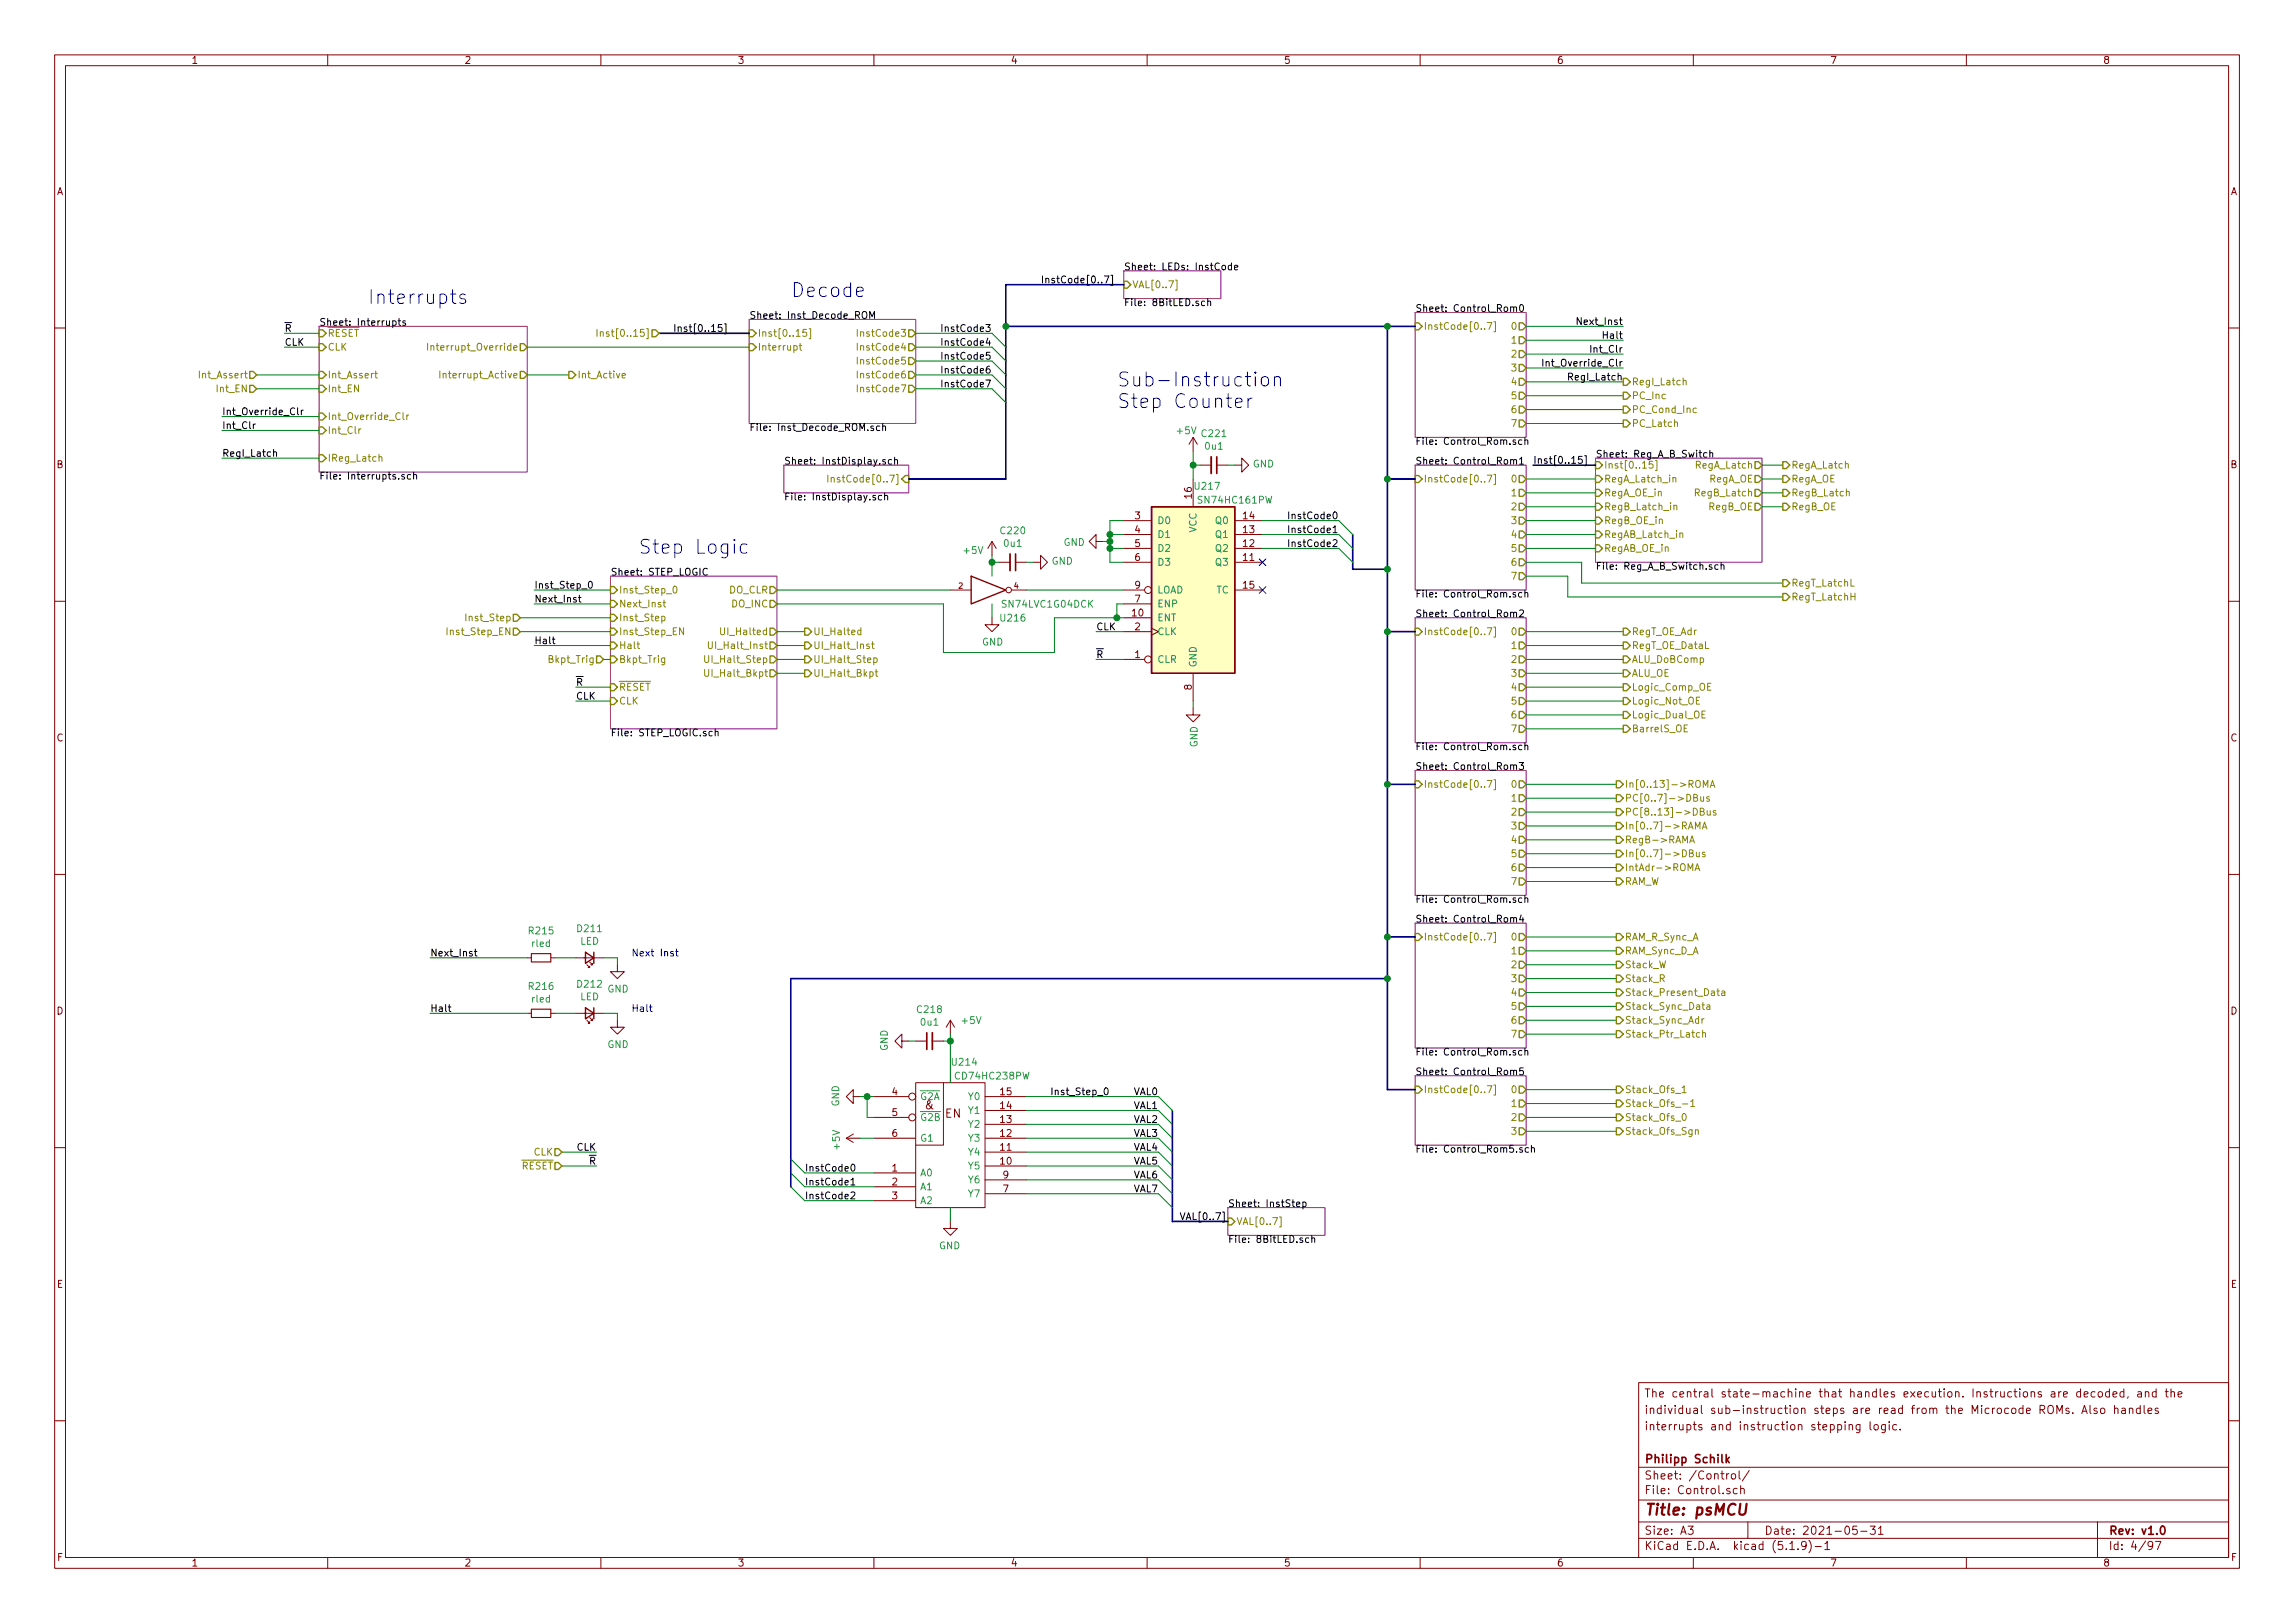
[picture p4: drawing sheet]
<svg xmlns="http://www.w3.org/2000/svg" width="420mm" height="297mm" viewBox="0 0 420 297" stroke-linecap="round" stroke-linejoin="round" font-family="sans-serif">
<defs><g id="words">
<g font-size="3.5" fill="#0000c2">
<text x="67.3" y="55.7">Interrupts</text>
<text x="144.8" y="54.4">Decode</text>
<text x="204.5" y="70.8">Sub-Instruction</text>
<text x="204.5" y="74.7">Step Counter</text>
<text x="116.8" y="101.4">Step Logic</text>
</g>
<text font-size="2.8" fill="#840000" x="301" y="277.3">Title: psMCU</text>
<text font-size="2.1" fill="#008484" x="169.4" y="203">&amp;</text>
<g font-size="2.1" fill="#840000">
<text x="173" y="204.6">EN</text>
<text x="301" y="255.8">The central state-machine that handles execution. Instructions are decoded, and the</text>
<text x="301" y="261.8">interrupts and instruction stepping logic.</text>
<text x="301" y="258.8">individual sub-instruction steps are read from the Microcode ROMs. Also handles</text>
<text x="301" y="267.8">Philipp Schilk</text>
<text x="301" y="273.5">File: Control.sch</text>
<text x="301" y="270.8">Sheet: /Control/</text>
<text x="301" y="280.9">Size: A3</text>
<text x="323" y="280.9">Date: 2021-05-31</text>
<text x="386" y="280.9">Rev: v1.0</text>
<text x="301" y="283.7">KiCad E.D.A. kicad (5.1.9)-1</text>
<text x="386" y="283.7">Id: 4/97</text>
</g>
<g font-size="1.8" fill="#840000">
<text x="35" y="11.7">1</text>
<text x="85" y="11.7">2</text>
<text x="135" y="11.7">3</text>
<text x="185" y="11.7">4</text>
<text x="235" y="11.7">5</text>
<text x="285" y="11.7">6</text>
<text x="335" y="11.7">7</text>
<text x="385" y="11.7">8</text>
<text x="10.4" y="35.7">A</text>
<text x="408.4" y="35.7">A</text>
<text x="10.4" y="85.7">B</text>
<text x="408.4" y="85.7">B</text>
<text x="207.8" y="95">3</text>
<text x="218.2" y="91.2" transform="rotate(-90 218.2 91.2)">16</text>
<text x="227.6" y="95">14</text>
<text x="207.8" y="97.6">4</text>
<text x="207.8" y="100.1">5</text>
<text x="227.6" y="100.1">12</text>
<text x="227.6" y="97.6">13</text>
<text x="207.8" y="102.7">6</text>
<text x="207.8" y="107.7">9</text>
<text x="227.6" y="102.7">11</text>
<text x="227.6" y="107.7">15</text>
<text x="207.3" y="112.8">10</text>
<text x="207.8" y="110.3">7</text>
<text x="207.8" y="115.4">2</text>
<text x="207.8" y="120.4">1</text>
<text x="218.2" y="126.2" transform="rotate(-90 218.2 126.2)">8</text>
<text x="10.4" y="135.7">C</text>
<text x="408.4" y="135.7">C</text>
<text x="10.4" y="185.7">D</text>
<text x="408.4" y="185.7">D</text>
<text x="163.3" y="200.4">4</text>
<text x="183.2" y="203">14</text>
<text x="183.2" y="200.4">15</text>
<text x="163.3" y="204.3">5</text>
<text x="163.3" y="208.1">6</text>
<text x="183.2" y="208.1">12</text>
<text x="183.2" y="205.5">13</text>
<text x="163.3" y="214.4">1</text>
<text x="183.2" y="213.1">10</text>
<text x="183.2" y="210.6">11</text>
<text x="183.7" y="215.7">9</text>
<text x="163.3" y="217">2</text>
<text x="163.3" y="219.5">3</text>
<text x="183.7" y="218.2">7</text>
<text x="10.4" y="235.7">E</text>
<text x="408.4" y="235.7">E</text>
<text x="10.5" y="285.7">F</text>
<text x="35" y="286.7">1</text>
<text x="85" y="286.7">2</text>
<text x="135" y="286.7">3</text>
<text x="185" y="286.7">4</text>
<text x="235" y="286.7">5</text>
<text x="285" y="286.7">6</text>
<text x="335" y="286.7">7</text>
<text x="385" y="286.7">8</text>
<text x="408.5" y="285.7">F</text>
</g>
<g font-size="1.8">
<text x="190.5" y="51.9">InstCode[0..7]</text>
<text x="205.7" y="49.5">Sheet: LEDs: InstCode</text>
<text x="58.4" y="59.6">Sheet: Interrupts</text>
<text x="137.2" y="58.4">Sheet: Inst_Decode_ROM</text>
<text x="205.7" y="56">File: 8BitLED.sch</text>
<text x="259.1" y="57.1">Sheet: Control_Rom0</text>
<text x="289.2" y="59.5">Next_Inst</text>
<text x="52.1" y="60.7">R</text>
<text x="52.1" y="63.3">CLK</text>
<text x="123.2" y="60.7">Inst[0..15]</text>
<text x="173.1" y="60.7">InstCode3</text>
<text x="173.1" y="65.8">InstCode5</text>
<text x="173.1" y="63.3">InstCode4</text>
<text x="291.6" y="64.6">Int_Clr</text>
<text x="293.8" y="62">Halt</text>
<text x="173.1" y="70.9">InstCode7</text>
<text x="173.1" y="68.4">InstCode6</text>
<text x="283.3" y="67.1">Int_Override_Clr</text>
<text x="287.7" y="69.6">RegI_Latch</text>
<text x="40.6" y="76">Int_Override_Clr</text>
<text x="40.6" y="78.5">Int_Clr</text>
<text x="40.6" y="83.6">RegI_Latch</text>
<text x="137.2" y="78.9">File: Inst_Decode_ROM.sch</text>
<text x="259.1" y="81.4">File: Control_Rom.sch</text>
<text x="292.1" y="83.8">Sheet: Reg_A_B_Switch</text>
<text x="58.4" y="87.8">File: Interrupts.sch</text>
<text x="143.5" y="85">Sheet: InstDisplay.sch</text>
<text x="259.1" y="85">Sheet: Control_Rom1</text>
<text x="280.7" y="84.9">Inst[0..15]</text>
<text x="143.5" y="91.6">File: InstDisplay.sch</text>
<text x="236.6" y="95">InstCode0</text>
<text x="236.6" y="97.6">InstCode1</text>
<text x="236.6" y="100.1">InstCode2</text>
<text x="97.8" y="107.7">Inst_Step_0</text>
<text x="111.8" y="105.3">Sheet: STEP_LOGIC</text>
<text x="292.1" y="104.3">File: Reg_A_B_Switch.sch</text>
<text x="97.8" y="110.3">Next_Inst</text>
<text x="259.1" y="113">Sheet: Control_Rom2</text>
<text x="259.1" y="109.4">File: Control_Rom.sch</text>
<text x="97.8" y="117.9">Halt</text>
<text x="200.7" y="115.4">CLK</text>
<text x="105.4" y="125.5">R</text>
<text x="200.7" y="120.4">R</text>
<text x="105.4" y="128.1">CLK</text>
<text x="111.8" y="134.8">File: STEP_LOGIC.sch</text>
<text x="259.1" y="137.3">File: Control_Rom.sch</text>
<text x="259.1" y="140.9">Sheet: Control_Rom3</text>
<text x="259.1" y="165.2">File: Control_Rom.sch</text>
<text x="259.1" y="168.8">Sheet: Control_Rom4</text>
<text x="78.7" y="175">Next_Inst</text>
<text x="78.7" y="185.2">Halt</text>
<text x="259.1" y="193.2">File: Control_Rom.sch</text>
<text x="259.1" y="196.8">Sheet: Control_Rom5</text>
<text x="193.3" y="200.4">Inst_Step_0</text>
<text x="207.6" y="200.4">VAL0</text>
<text x="207.6" y="203">VAL1</text>
<text x="207.6" y="205.5">VAL2</text>
<text x="207.6" y="208.1">VAL3</text>
<text x="105.6" y="210.6">CLK</text>
<text x="107.9" y="213.1">R</text>
<text x="147.3" y="214.4">InstCode0</text>
<text x="207.6" y="210.6">VAL4</text>
<text x="207.6" y="213.1">VAL5</text>
<text x="207.6" y="215.7">VAL6</text>
<text x="259.1" y="211">File: Control_Rom5.sch</text>
<text x="147.3" y="219.5">InstCode2</text>
<text x="147.3" y="217">InstCode1</text>
<text x="207.6" y="218.2">VAL7</text>
<text x="224.8" y="220.9">Sheet: InstStep</text>
<text x="215.9" y="223.3">VAL[0..7]</text>
<text x="224.8" y="227.5">File: 8BitLED.sch</text>
</g>
<g font-size="1.8" fill="#848400">
<text x="207.3" y="52.7">VAL[0..7]</text>
<text x="59.9" y="64.2">CLK</text>
<text x="59.9" y="61.6">RESET</text>
<text x="79.5" y="64.2">Interrupt_Override</text>
<text x="110.9" y="61.6">Inst[0..15]</text>
<text x="138.7" y="61.6">Inst[0..15]</text>
<text x="138.7" y="64.2">Interrupt</text>
<text x="157.6" y="61.6">InstCode3</text>
<text x="157.6" y="64.2">InstCode4</text>
<text x="260.6" y="60.4">InstCode[0..7]</text>
<text x="276.9" y="60.4">0</text>
<text x="276.9" y="62.9">1</text>
<text x="276.9" y="65.4">2</text>
<text x="36.8" y="69.3">Int_Assert</text>
<text x="39.9" y="71.8">Int_EN</text>
<text x="59.9" y="69.3">Int_Assert</text>
<text x="59.9" y="71.8">Int_EN</text>
<text x="81.4" y="69.3">Interrupt_Active</text>
<text x="105.7" y="69.3">Int_Active</text>
<text x="157.6" y="66.7">InstCode5</text>
<text x="157.6" y="69.3">InstCode6</text>
<text x="157.6" y="71.8">InstCode7</text>
<text x="276.9" y="68">3</text>
<text x="276.9" y="70.5">4</text>
<text x="298.7" y="70.5">RegI_Latch</text>
<text x="59.9" y="76.9">Int_Override_Clr</text>
<text x="276.9" y="73.1">5</text>
<text x="276.9" y="75.6">6</text>
<text x="298.7" y="73.1">PC_Inc</text>
<text x="298.7" y="75.6">PC_Cond_Inc</text>
<text x="59.9" y="79.4">Int_Clr</text>
<text x="276.9" y="78.1">7</text>
<text x="298.7" y="78.1">PC_Latch</text>
<text x="59.9" y="84.5">IReg_Latch</text>
<text x="153.2" y="88.3">InstCode[0..7]</text>
<text x="260.6" y="88.3">InstCode[0..7]</text>
<text x="276.9" y="88.3">0</text>
<text x="293.6" y="88.3">RegA_Latch_in</text>
<text x="293.6" y="85.8">Inst[0..15]</text>
<text x="310.7" y="85.8">RegA_Latch</text>
<text x="312.9" y="88.3">RegA_OE</text>
<text x="327.9" y="88.3">RegA_OE</text>
<text x="327.9" y="85.8">RegA_Latch</text>
<text x="276.9" y="90.8">1</text>
<text x="276.9" y="93.4">2</text>
<text x="276.9" y="95.9">3</text>
<text x="293.6" y="90.8">RegA_OE_in</text>
<text x="293.6" y="93.4">RegB_Latch_in</text>
<text x="293.6" y="95.9">RegB_OE_in</text>
<text x="310.7" y="90.8">RegB_Latch</text>
<text x="312.9" y="93.4">RegB_OE</text>
<text x="327.9" y="90.8">RegB_Latch</text>
<text x="327.9" y="93.4">RegB_OE</text>
<text x="276.9" y="98.5">4</text>
<text x="276.9" y="101">5</text>
<text x="293.6" y="98.5">RegAB_Latch_in</text>
<text x="293.6" y="101">RegAB_OE_in</text>
<text x="276.9" y="103.5">6</text>
<text x="276.9" y="106.1">7</text>
<text x="327.9" y="107.4">RegT_LatchL</text>
<text x="85.8" y="113.7">Inst_Step</text>
<text x="113.3" y="113.7">Inst_Step</text>
<text x="113.3" y="111.2">Next_Inst</text>
<text x="113.3" y="108.6">Inst_Step_0</text>
<text x="133.5" y="108.6">DO_CLR</text>
<text x="134" y="111.2">DO_INC</text>
<text x="327.9" y="109.9">RegT_LatchH</text>
<text x="82.3" y="116.2">Inst_Step_EN</text>
<text x="113.3" y="116.2">Inst_Step_EN</text>
<text x="113.3" y="118.8">Halt</text>
<text x="130.5" y="118.8">UI_Halt_Inst</text>
<text x="132.6" y="116.2">UI_Halted</text>
<text x="148.8" y="118.8">UI_Halt_Inst</text>
<text x="148.8" y="116.2">UI_Halted</text>
<text x="260.6" y="116.2">InstCode[0..7]</text>
<text x="276.9" y="116.2">0</text>
<text x="276.9" y="118.8">1</text>
<text x="298.7" y="116.2">RegT_OE_Adr</text>
<text x="298.7" y="118.8">RegT_OE_DataL</text>
<text x="100.7" y="121.3">Bkpt_Trig</text>
<text x="113.3" y="121.3">Bkpt_Trig</text>
<text x="129.7" y="123.9">UI_Halt_Bkpt</text>
<text x="129.8" y="121.3">UI_Halt_Step</text>
<text x="148.8" y="123.9">UI_Halt_Bkpt</text>
<text x="148.8" y="121.3">UI_Halt_Step</text>
<text x="276.9" y="121.3">2</text>
<text x="276.9" y="123.9">3</text>
<text x="298.7" y="121.3">ALU_DoBComp</text>
<text x="298.7" y="123.9">ALU_OE</text>
<text x="113.3" y="128.9">CLK</text>
<text x="113.3" y="126.4">RESET</text>
<text x="276.9" y="126.4">4</text>
<text x="276.9" y="128.9">5</text>
<text x="276.9" y="131.5">6</text>
<text x="298.7" y="126.4">Logic_Comp_OE</text>
<text x="298.7" y="128.9">Logic_Not_OE</text>
<text x="298.7" y="131.5">Logic_Dual_OE</text>
<text x="276.9" y="134">7</text>
<text x="298.7" y="134">BarrelS_OE</text>
<text x="260.6" y="144.2">InstCode[0..7]</text>
<text x="276.9" y="144.2">0</text>
<text x="276.9" y="146.7">1</text>
<text x="276.9" y="149.3">2</text>
<text x="297.4" y="149.3">PC[8..13]-&gt;DBus</text>
<text x="297.4" y="146.7">PC[0..7]-&gt;DBus</text>
<text x="297.4" y="144.2">In[0..13]-&gt;ROMA</text>
<text x="276.9" y="151.8">3</text>
<text x="276.9" y="154.3">4</text>
<text x="297.4" y="154.3">RegB-&gt;RAMA</text>
<text x="297.4" y="151.8">In[0..7]-&gt;RAMA</text>
<text x="276.9" y="156.9">5</text>
<text x="276.9" y="159.4">6</text>
<text x="276.9" y="162">7</text>
<text x="297.4" y="162">RAM_W</text>
<text x="297.4" y="156.9">In[0..7]-&gt;DBus</text>
<text x="297.4" y="159.4">IntAdr-&gt;ROMA</text>
<text x="260.6" y="172.1">InstCode[0..7]</text>
<text x="276.9" y="172.1">0</text>
<text x="297.4" y="172.1">RAM_R_Sync_A</text>
<text x="276.9" y="174.7">1</text>
<text x="276.9" y="177.2">2</text>
<text x="276.9" y="179.7">3</text>
<text x="297.4" y="174.7">RAM_Sync_D_A</text>
<text x="297.4" y="177.2">Stack_W</text>
<text x="297.4" y="179.7">Stack_R</text>
<text x="276.9" y="182.3">4</text>
<text x="276.9" y="184.8">5</text>
<text x="297.4" y="182.3">Stack_Present_Data</text>
<text x="297.4" y="184.8">Stack_Sync_Data</text>
<text x="276.9" y="187.4">6</text>
<text x="276.9" y="189.9">7</text>
<text x="297.4" y="187.4">Stack_Sync_Adr</text>
<text x="297.4" y="189.9">Stack_Ptr_Latch</text>
<text x="260.6" y="200.1">InstCode[0..7]</text>
<text x="276.9" y="200.1">0</text>
<text x="276.9" y="202.6">1</text>
<text x="297.4" y="202.6">Stack_Ofs_-1</text>
<text x="297.4" y="200.1">Stack_Ofs_1</text>
<text x="276.9" y="205.1">2</text>
<text x="276.9" y="207.7">3</text>
<text x="297.4" y="207.7">Stack_Ofs_Sgn</text>
<text x="297.4" y="205.1">Stack_Ofs_0</text>
<text x="95.5" y="214">RESET</text>
<text x="97.7" y="211.5">CLK</text>
<text x="226.3" y="224.2">VAL[0..7]</text>
</g>
<g font-size="1.8" fill="#008484">
<text x="215.6" y="79.5">+5V</text>
<text x="220.1" y="80">C221</text>
<text x="220.7" y="82.3">0u1</text>
<text x="218.9" y="89.6">U217</text>
<text x="229.4" y="85.6">GND</text>
<text x="211.8" y="95.9">D0</text>
<text x="219.7" y="92.2">SN74HC161PW</text>
<text x="222.7" y="95.9">Q0</text>
<text x="176.5" y="101.4">+5V</text>
<text x="183.3" y="97.8">C220</text>
<text x="183.9" y="100.1">0u1</text>
<text x="194.7" y="99.9">GND</text>
<text x="211.8" y="98.5">D1</text>
<text x="211.8" y="101">D2</text>
<text x="219.1" y="97.5" transform="rotate(-90 219.1 97.5)">VCC</text>
<text x="222.7" y="101">Q2</text>
<text x="222.7" y="98.5">Q1</text>
<text x="192.5" y="103.3">GND</text>
<text x="211.8" y="103.5">D3</text>
<text x="222.7" y="103.5">Q3</text>
<text x="183.3" y="113.8">U216</text>
<text x="183.7" y="111.2">SN74LVC1G04DCK</text>
<text x="211.8" y="113.7">ENT</text>
<text x="211.8" y="111.2">ENP</text>
<text x="211.8" y="108.6">LOAD</text>
<text x="222.7" y="108.6">TC</text>
<text x="179.8" y="118.1">GND</text>
<text x="211.8" y="116.2">CLK</text>
<text x="211.8" y="121.3">CLR</text>
<text x="219.1" y="122.2" transform="rotate(-90 219.1 122.2)">GND</text>
<text x="219.3" y="136.8" transform="rotate(-90 219.3 136.8)">GND</text>
<text x="97" y="171">R215</text>
<text x="97.4" y="173.3">rled</text>
<text x="105.8" y="170.6">D211</text>
<text x="106.2" y="172.9">LED</text>
<text x="97" y="181.2">R216</text>
<text x="97.4" y="183.5">rled</text>
<text x="105.8" y="180.8">D212</text>
<text x="106.2" y="183.1">LED</text>
<text x="111.2" y="181.6">GND</text>
<text x="168" y="185.4">C218</text>
<text x="111.2" y="191.8">GND</text>
<text x="168.7" y="187.7">0u1</text>
<text x="176.2" y="187.4">+5V</text>
<text x="162.5" y="192.4" transform="rotate(-90 162.5 192.4)">GND</text>
<text x="174.4" y="195">U214</text>
<text x="175.2" y="197.6">CD74HC238PW</text>
<text x="153.6" y="202.5" transform="rotate(-90 153.6 202.5)">GND</text>
<text x="168.4" y="201.3">G2A</text>
<text x="177.4" y="203.9">Y1</text>
<text x="177.4" y="201.3">Y0</text>
<text x="168.4" y="205.1">G2B</text>
<text x="168.4" y="209">G1</text>
<text x="177.4" y="209">Y3</text>
<text x="177.4" y="206.4">Y2</text>
<text x="153.8" y="210.3" transform="rotate(-90 153.8 210.3)">+5V</text>
<text x="168.4" y="215.3">A0</text>
<text x="177.4" y="214">Y5</text>
<text x="177.4" y="211.5">Y4</text>
<text x="168.4" y="217.8">A1</text>
<text x="168.4" y="220.4">A2</text>
<text x="177.4" y="219.1">Y7</text>
<text x="177.4" y="216.6">Y6</text>
<text x="171.9" y="228.6">GND</text>
</g>
<g font-size="1.8" fill="#0000c2">
<text x="115.6" y="175">Next Inst</text>
<text x="115.6" y="185.2">Halt</text>
</g>
<g font-size="1.4" fill="#840000">
<text x="175.5" y="107.7">2</text>
<text x="185.7" y="107.7">4</text>
</g>
</g></defs>
<g fill="none" stroke="#840000" stroke-width=".18">
<path d="M10 10h400v277h-400zM12 12h396v273.1h-396zM60 10v2M110 10v2M160 10v2M210 10v2M260 10v2M310 10v2M360 10v2M10 60h2M408 60h2M181.6 99.1l-.8 1.3"/>
<path d="M181.6 99.1v2.5M181.6 99.1l.8 1.3M200.7 99.1v-1.3l-1.3 1.3 1.3 1.3v-1.3h1.2M205.7 97.8h5.1M205.7 95.3h5.1M218.4 80v2.6M218.4 87.7v5M218.4 80l-.7 1.3M218.4 80l.8 1.3M219.7 85.1h2M222.8 85.1h2M226.1 85.1h1.2v-1.2l1.3 1.2-1.3 1.3v-1.3"/>
<path d="M226.1 97.8h5M226.1 95.3h5M10 110h2M174 108h3.8M181.6 113.1v1.2h1.3l-1.3 1.3-1.3-1.3h1.3M182.9 102.9h2M185.2 108h2.8M185.9 102.9h2.1M189.2 102.9h1.3v-1.3l1.3 1.3-1.3 1.3v-1.3M205.7 108h3.8M205.7 113.1h5.1M205.7 102.9h5.1"/>
<path d="M205.7 100.4h5.1M205.7 115.6h5.1M205.7 110.5h5.1M210.8 115l1.3 .6-1.3 .6M226.1 108h5M226.1 102.9h5M226.1 100.4h5M408 110h2M205.7 120.7h3.8M218.4 129.6v1.2h1.3l-1.3 1.3-1.2-1.3h1.2M218.4 123.2v5.1M10 160h2"/>
<path d="M96.5 175.3h.8M100.8 175.3h.8M105.4 175.3h5.1M107.4 176.6l.5 .5h-.2h.2v-.3M107.9 176.1l.6 .5h-.3h.3v-.3M113 176.6v1.2h1.3l-1.3 1.3-1.2-1.3h1.2M408 160h2M96.5 185.5h.8M100.8 185.5h.8M105.4 185.5h5.1M107.4 186.7l.5 .5h-.2h.2v-.2M107.9 186.2l.6 .5h-.3h.3v-.2"/>
<path d="M113 186.7v1.3h1.3l-1.3 1.3-1.2-1.3h1.2M165.1 190.5v1.3l-1.3-1.3 1.3-1.2v1.2h1.3M167.6 198.2h12.7v22.8h-12.7zM167.6 190.5h2.1M170.7 190.5h2M172.7 198.2v11.4h-5.1M174 186.7l.8 1.3M174 186.7v2.6M174 186.7l-.8 1.3M10 210h2M154.9 208.3h2.6M154.9 208.3l1.3 .8"/>
<path d="M156.2 200.7v1.3l-1.3-1.3 1.3-1.3v1.3h1.3M156.2 207.6l-1.3 .7M160 208.3h7.6M160 214.7h7.6M160 200.7h6.4M160 217.2h7.6M160 219.7h7.6M160 204.5h6.4M180.3 208.3h7.7M180.3 213.4h7.7M180.3 210.9h7.7M180.3 205.8h7.7"/>
<path d="M180.3 203.2h7.7M180.3 200.7h7.7M180.3 218.5h7.7M180.3 215.9h7.7M408 210h2M174 223.6v1.2h-1.3l1.3 1.3 1.3-1.3h-1.3M300 253h108v32.1h-108zM376.6 258.7v-1.5l.5 1.1 .4-1.1v1.5M378.8 257.8l-.4-.1-.2 .2 .1 .3 .5 .1v.3h-.6M379.5 258.6v.1M380.9 254.8l-.4-.1-.3 .3 .1 .6 .2 .1 .4-.1M380.9 254.2v1.5"/>
<path d="M381.1 258.7l.5-1.5 .5 1.5M381.3 258.3h.7M381.6 255.2l.7-.1-.1-.3-.4-.1-.2 .2v.7h.6M382.6 257.2v1.3l.2 .2M383.5 254.8l-.4-.1-.3 .3 .1 .6 .2 .1 .4-.1M383.9 257.8l-.4-.1-.2 .2 .1 .3 .5 .1v.3h-.6M384.2 254.8l.2-.1 .4 .1v.8l-.2 .1-.4-.1zM384.6 257.8l.2-.1 .5 .1v.8l-.3 .1-.4-.1zM386.2 254.8l-.5-.1-.2 .3v.6l.2 .1 .5-.1M386.2 254.2v1.5M386.8 255.2l.8-.1-.1-.3-.5-.1-.2 .2 .1 .7h.6M387.1 257.8l.2-.1 .4 .1 .1 .9"/>
<path d="M387.1 257.2v1.5M388.5 257.8h.6v.9M388.8 254.8l-.4-.1-.3 .3 .1 .6 .2 .1 .4-.1M388.8 254.2v1.5M389.1 258.1l-.5 .1-.2 .2 .2 .3 .5-.1M389.6 255.6l-.1 .3M389.8 257.8h.1a.37 .37 0 0 1 .6 .1v.8M389.8 257.7v1M391.4 254.8h.6v.9M391.8 257.8l-.4-.1-.3 .3 .1 .6 .2 .1 .4-.1M391.8 257.2v1.5M392 255.1h-.5l-.2 .2 .1 .3 .1 .1 .5-.1"/>
<path d="M392.5 257.2v1.3l.3 .2M392.8 254.8l.2-.1 .3 .1 .1 .9M392.8 254.7v1M393.2 258.2l.8-.1-.1-.3-.4-.1-.3 .2 .1 .7h.6M394.7 254.8l-.4-.1-.3 .3 .1 .6 .2 .1 .4-.1M394.7 254.2v1.5M395.1 257.8l-.4-.1-.2 .2 .1 .3 .5 .1v.3h-.6M396.4 254.7h.6M396.6 254.2v1.3l.4 .2M397.5 254.8l.2-.1 .3 .1 .1 .9M397.5 254.2v1.5M398.8 255.2l.7-.1-.1-.3-.4-.1-.2 .2v.7h.6"/>
<path d="M10 260h2M300 278.5h108M300 274.5h108M300 268.5h108M309 279.3h1l-.5 .6 .4 .1v.7l-.2 .1-.7-.1M316.5 269.7l-.4 .3M316.7 272.5a.37 .37 0 0 0-.6 .1l.1 .2 .5 .2 .1 .1-.3 .3-.4-.1M317 269.8l.2-.1 .5 .1v.8l-.2 .1-.5-.1zM318 272.5l-.4-.1-.3 .3 .1 .6 .2 .1 .4-.1M318.4 269.2v1.3l.2 .2M318.7 272.5a.37 .37 0 0 1 .6 .1v.8M318.7 271.9v1.5"/>
<path d="M320 278.5v3M320.2 269.1l-1.2 2M338.5 260.8h.1a.37 .37 0 0 1 .6 .1v.8M338.5 260.7v1M340 279.3h-.8v.7l.2-.1h.5l.1 .3v.5l-.2 .1-.6-.1M340.5 260.7v1.2l-.3 .3-.3-.1M340.5 260.8l-.4-.1-.3 .3 .1 .6 .2 .1 .4-.1M342.4 260.2v1.3l.2 .2M342.4 279.3h.9l-.5 .6 .5 .1v.7l-.3 .1-.6-.1M343.2 260.8l.2-.1 .4 .1 .1 .6-.2 .2-.3 .1-.2-.1zM343.9 279.7l.4-.4v1.5M345.2 260.7v1.2l-.3 .3-.4-.1"/>
<path d="M345.2 260.8l-.5-.1-.3 .3 .2 .6h.6M345.9 260.2v.2M345.9 260.7v1M347.2 260.8l-.4-.1-.3 .3 .1 .6 .2 .1 .4-.1M347.9 261.6v.1M384 278.5v6.6M408 260h2M60 285.1v1.9M110 285.1v1.9M160 285.1v1.9M210 285.1v1.9M260 285.1v1.9"/>
<path d="M300 281.5h108M310 285.1v1.9M327.7 283.6h.8M329.2 283.5v.1M330.7 282.7l-.3 .3h-.5l-.1-.3 .1-.5 .5-.1 .2 .2a1.27 1.27 0 0 1-.2 1.2l-.5 .1M331.2 281.9a1.71 1.71 0 0 1 0 2.3M332.3 283h1.2M334.1 282.5l.4-.4v1.5M334.1 283.6h.8M340.7 280.2h1.1M343.9 280.8h.9M360 285.1v1.9"/>
<path d="M394.1 282.7l-.3 .3h-.4l-.2-.3v-.3l.2-.2 .4-.1 .2 .2a1.19 1.19 0 0 1-.2 1.2l-.4 .1M394.6 282.1h1l-.6 1.5"/>
<circle cx="184.7" cy="108" r=".51"/>
<circle cx="210.2" cy="108" r=".63"/>
<circle cx="210.2" cy="120.7" r=".63"/>
<circle cx="167" cy="204.5" r=".63"/>
<circle cx="167" cy="200.7" r=".63"/>
</g>
<path d="M222.8 83.6v3.1M185.9 101.4v3M169.7 189v3.1M315.2 266.2v1.3l.2 .2M316 266.2v1.5M316.2 267.1l.4 .6M316.6 266.7l-.6 .6M395.7 279.5l.2-.2a.81 .81 0 0 1 .6 .6 .81 .81 0 0 1-.3 .8l-.2 .1a.79 .79 0 0 1-.3-1.3z" fill="none" stroke="#840000" stroke-width=".3"/>
<path d="M318.6 275.2l-.2 1.6 .2 .3a.66 .66 0 0 0 1-.3l.2-1.6" fill="none" stroke="#840000" stroke-width=".41"/>
<g fill="none" stroke="#840084" stroke-width=".18">
<path d="M58.4 59.7h38.1v26.7h-38.1zM137.2 58.5h30.4v19h-30.4zM205.7 49.6h17.8v5h-17.8zM259.1 57.2h20.3v22.8h-20.3zM143.5 85.1h22.9v5.1h-22.9zM259.1 85.1h20.3v22.9h-20.3zM292.1 83.9h30.5v19h-30.5zM111.8 105.4h30.4v28h-30.4zM259.1 113.1h20.3v22.8h-20.3zM259.1 141h20.3v22.9h-20.3zM259.1 168.9h20.3v22.9h-20.3zM259.1 196.9h20.3v12.7h-20.3z"/>
<path d="M224.8 221h17.8v5.1h-17.8z"/>
</g>
<g fill="none" stroke="#000" stroke-width=".18">
<path d="M71.9 58.8l.4-.1 .2 .2-.1 .6h-.5M72.9 58.7h.5M73.1 58.3v1.1l.3 .1M74.2 58.8l-.3-.1-.2 .2 .1 .2 .4 .1v.3h-.5M132.2 59.4h-.7v.6l.1-.1 .6 .1v.5l-.2 .2-.5-.2M132.6 59.3h.3v1.8h-.3M157.9 57.2l.2-.2a.45 .45 0 0 1 .6 .4l-.2 .8h-.5a.92 .92 0 0 1-.1-1zM159.2 58.3v-1.3l.5 .9 .4-.9v1.3M172.4 59.4v1.3M202.2 50.5h.8l-.5 1.3M203.4 50.4h.3v1.8h-.3M220.5 55.2l-.3-.1-.2 .2 .1 .6h.4"/>
<path d="M221.1 55.2l.2-.1 .3 .1v.7M221.1 54.7v1.2M223.8 48.6h.3l.2 .1v.6l-.3 .1-.3-.2zM225.5 48.6h-.4l-.2 .2 .1 .5h.5M225.5 48.1v1.3M226 49l.6-.1-.1-.3h-.3l-.2 .1 .1 .6h.4M276.6 56.3l.1-.1h.3l.1 .8M277.1 56.3l.2-.1h.3v.8M278.3 55.9l.2-.2a.67 .67 0 0 1 .4 .7 .67 .67 0 0 1-.4 .6l-.3-.5zM46.8 77.6l-.4 .2M54.5 74.6v1.1l.2 .2M55.2 75.1v.8"/>
<path d="M55.5 75.1h-.2l-.1 .2M159.9 78h-.3l-.2 .1 .1 .2 .4 .1v.4h-.5M161.1 78h-.4l-.2 .2 .1 .6h.5M161.6 78.1l.2-.1h.3v.8M161.6 77.5v1.3M172.4 61.9v1.3M172.4 64.5v1.2M172.4 67v1.3M172.4 69.6v1.2M282.4 65.7v1.3M287.2 68.9h.6l.1-.2-.1-.3-.6-.1v1.3M297 66.2l-.4 .2"/>
<path d="M50.1 82.8l.2-.1h.3v.8M74 86.9h-.3l-.2 .1 .1 .2 .4 .1v.3h-.5M75.2 86.9h-.4l-.2 .2 .1 .5h.5M75.7 87l.2-.1h.3l.1 .8M75.7 86.4v1.3M160.3 90.7h-.3l-.2 .1v.2l.5 .1v.4h-.5M161.4 90.7h-.3l-.3 .2 .1 .6h.5M162 90.8l.1-.1h.3l.1 .8M162 90.2v1.3M162.1 84.2l-.3-.1-.2 .2v.2l.5 .1v.3h-.5M163.2 84.2l-.3-.1-.3 .2 .1 .6h.5M163.8 84.2l.2-.1 .3 .1v.7"/>
<path d="M163.8 83.7v1.2M235.9 93.7v1.3M235.9 96.2v1.3M235.9 98.8v1.2M276.6 84.2l.1-.1 .3 .1 .1 .7M276.6 84.1v.8M277.1 84.3l.2-.2 .3 .1v.7M277.5 80.6l-.3-.1-.2 .2v.2l.5 .1v.3h-.5M278.2 84l.4-.3v1.2M278.2 84.9h.7M278.6 80.6l-.3-.1-.3 .2 .1 .6h.5M279.2 80.6l.1-.1 .4 .1v.7"/>
<path d="M279.2 80.1v1.2M289.6 83.5h-.6v.6l.1-.1 .5 .1v.6l-.2 .1-.4-.1M290.1 83.4h.3v1.8h-.3M312.5 82.9l-.4-.1-.2 .3 .1 .5h.5M313 83l.2-.2 .3 .1 .1 .8M313 82.4v1.3M101.1 117h.5M101.3 116.5v1.1l.3 .2M105.9 109.4h.5M106.1 108.9v1.1l.3 .2M107.8 106.5l.2-.1a.69 .69 0 0 1 .4 .6 .69 .69 0 0 1-.4 .7l-.2-.2-.1-.3zM129.5 104.1a.6 .6 0 0 0-.9 .4 .6 .6 0 0 0 .6 .8l.3-.2"/>
<path d="M276.6 112.2l.1-.1h.3l.1 .8M277.1 112.2l.2-.1h.3v.8M277.5 108.5l-.3-.1-.2 .2v.2l.5 .1v.3h-.5M278.2 111.7l.5-.1 .2 .4v.2l-.8 .7h.8M278.6 108.5l-.3-.1-.3 .3 .1 .5h.5M279.2 108.6l.1-.2 .4 .1v.8M279.2 108v1.3M313.4 103.4h-.3l-.2 .1 .1 .2 .4 .1v.4h-.5M314.5 103.4h-.3l-.3 .2 .1 .6h.5M315.1 103.5l.2-.1h.3v.8M315.1 102.9v1.3M130.9 134l.2-.2 .3 .1 .1 .8"/>
<path d="M130.9 133.4v1.3M277.5 136.4h-.3l-.2 .2v.1l.5 .2v.3h-.5M278.1 139.6h.8l-.4 .4 .4 .2v.5l-.2 .1-.6-.1M278.6 136.4h-.3l-.3 .2 .1 .6h.5M279.2 136.5l.1-.1h.4v.8M279.2 136v1.2M276.6 140.1l.1-.1h.3l.1 .8M277.1 140.2l.2-.2h.3v.8M86.8 174.1h.5M87 173.7v1.1l.3 .2M276.6 168.1l.1-.2 .3 .1 .1 .8M277.1 168.1l.2-.2 .3 .1v.8"/>
<path d="M277.5 164.4l-.3-.1-.2 .2v.2l.5 .1v.3h-.5M278.5 167.4l-.3 .9h.8M278.6 164.4l-.3-.1-.3 .3 .1 .5h.5M278.8 167.9v.9M279.2 164.5l.1-.2 .4 .1v.8M279.2 163.9v1.3M82.1 184.3h.4M82.2 183.9v1l.3 .2M192.6 199.1v1.3M276.6 196l.1-.1h.3l.1 .8M277.1 196l.2-.1h.3v.8M277.5 192.3h-.3l-.2 .1v.2l.5 .1v.4h-.5"/>
<path d="M278.6 192.3h-.3l-.3 .2 .1 .6h.5M278.9 195.4h-.6l-.1 .6 .2-.1 .5 .1v.6l-.2 .1-.5-.1M279.2 192.4l.1-.1h.4v.8M279.2 191.8v1.3M155.8 218.3l.5-.2 .2 .4v.2l-.8 .7h.8M155.8 216l.4-.4v1.3M155.8 216.9h.7M155.9 213.2l.2-.1a.67 .67 0 0 1 .4 .6 .67 .67 0 0 1-.4 .6l-.3-.4zM278.7 210.1l-.3-.1-.2 .2 .1 .2 .4 .1v.3h-.5M279.8 210.1l-.3-.1-.3 .3 .1 .5h.5M280.4 210.2l.1-.2 .3 .1 .1 .8M280.4 209.6v1.3"/>
<path d="M223.8 221.8h.3v1.9h-.3M237.4 220.4l.6-.1-.1-.2-.3-.1-.2 .2v.6h.5M238.5 220.1l.4-.1 .2 .2-.1 .6h-.5M238.5 220v1.3M239.6 226.6h-.4l-.2 .2 .1 .5h.5M240.2 226.7l.1-.1h.3l.1 .8M240.2 226.1v1.3"/>
</g>
<g fill="none" stroke="#848400" stroke-width=".18">
<path d="M215.2 51.3h.3v1.8h-.3M272.3 59h.8l-.5 1.3M273.5 58.9h.3v1.8h-.3M66.1 78.5l-.4 .2M68.6 68.3h.5M68.8 67.9v1.1l.3 .2M73.8 75.5v1.1l.2 .2M74.5 76v.8M74.8 76h-.2l-.1 .2M78.3 62.8v1.3M78.9 63.4l.2-.1h.3v.8M78.9 63.3v.8"/>
<path d="M80.5 67.9v1.3M94.1 63.7l.6-.1-.1-.3h-.4l-.1 .1v.6h.5M94.1 68.7l.6-.1-.1-.2-.4-.1-.1 .2v.6h.5M109.3 60.3v1.3M109.9 60.8l.2-.1 .3 .1v.8M109.9 60.7v.9M113.9 68.7l.6-.1-.1-.2-.3-.1-.2 .2v.6h.5M145.3 63.3h.4l.2 .2-.1 .5h-.5M146.3 63.3h.5M146.5 62.8v1.1l.3 .2M147.7 60.3h-.7v.6l.1-.1 .6 .1v.5l-.3 .2-.4-.2M148.1 60.2h.3v1.8h-.3"/>
<path d="M156.9 60.3v1.3M156.9 62.8v1.3M156.9 65.4v1.2M156.9 67.9v1.3M156.9 70.4v1.3M306.6 77.4l.2-.2 .3 .1v.8M308.2 69.7l.1-.1 .3 .1 .1 .7M310.6 74.7h-.4l-.2 .2 .1 .6h.5M69.4 83.7l.2-.1h.3v.8M151.6 87v1.2M152.2 87.5l.1-.1h.4v.8M152.2 87.4v.8"/>
<path d="M272.3 87h.8l-.5 1.2M273.5 86.8h.3v1.9h-.3M302.6 84.4h-.6l-.1 .6 .2-.1 .5 .1v.6l-.2 .1-.5-.1M303.1 84.3h.3v1.8h-.3M306.3 87.5l.2-.1h.3v.8M306.3 87.4v.8M306.5 92.6l.1-.1h.3l.1 .8M306.5 92.5v.8M307.5 97.7l.2-.2 .3 .1 .1 .8M307.5 97.5v.9M337.8 85l.2-.2 .3 .1 .1 .8M338 90.1l.2-.2 .3 .1 .1 .8"/>
<path d="M81.8 114.9v1.3M85.3 112.4v1.2M116.6 117.9h.5M116.8 117.4v1.1l.3 .2M121.2 112.8h.3l.2 .2-.1 .6h-.4M121.4 110.2h.5M121.6 109.8v1.1l.3 .2M123.3 107.4l.2-.1a.69 .69 0 0 1 .4 .6 .69 .69 0 0 1-.4 .6l-.2-.1-.1-.3zM125.1 114.9v1.3l-.7-1.3v1.3M129 120v1l.3 .2h.3l.1-.2v-1M129.7 117.4v1.1l.2 .2h.3l.2-.2v-1.1M131.9 114.9v1l.3 .3h.2l.2-.3v-1"/>
<path d="M157.6 115.4l-.3-.1-.3 .3 .1 .5h.5M157.6 114.9v1.3M159.1 117.9h-.3l-.2 .1 .1 .2 .4 .1v.4h-.5M159.6 117.9h.4M159.7 117.4v1.1l.3 .2M272.3 114.9h.8l-.5 1.3M273.5 114.8h.3v1.8h-.3M338.9 106v1.3h.6M338.9 109.2h.7M339.6 108.5v1.3M121.7 120.4l-.1 1.2-.1 .1-.3-.1M121.7 120.5l-.4-.1-.2 .2 .1 .6h.5"/>
<path d="M129 122.5v1.1l.3 .2 .3-.1 .1-.1v-1.1M160 120.5l.4-.1 .2 .2-.1 .6h-.5M160 120.4v1.3M160.2 122.9h.5M160.4 122.5v1.1l.3 .2M308.3 133.3h.4M308.9 132.7h-.6v1.2h.6M310.6 128.2h.4M311.2 127.6h-.6v1.3h.6M311.3 120.5l.4-.1 .2 .2-.1 .6h-.5M311.6 130.7h.4M312.2 130.1h-.6v1.3h.6"/>
<path d="M312.6 125.7h.4M313.2 125.1h-.6v1.2h.6M272.3 142.8h.8l-.5 1.3M273.5 142.7h.3v1.8h-.3M309 159.3v-1.2l.5 .9 .4-.9v1.2M309.3 156.1h.5l.1-.4-.6-.2v1.3h.5l.2-.1v-.3l-.3-.3M309.3 154.3l.5-1.3 .4 1.3M309.5 153.9h.6M310.1 146l.5-.1 .1-.4-.6-.1v1.2h.5l.1-.1 .1-.3-.3-.2M310.3 159.3l.4-1.2 .5 1.2M310.4 151.7v-1.2l.4 .9 .4-.9v1.2M310.4 159h.6"/>
<path d="M310.6 156v.8h.3l.2-.1M311.1 156v.8M311.3 148.5h.5l.2-.2-.1-.3-.6-.1v1.3h.5l.2-.1v-.3l-.3-.3M311.4 145.8v.8h.3l.2-.1M311.7 151.7l.4-1.2 .4 1.2M311.8 151.4h.6M311.8 144.1v-1.3l.4 .9 .5-.9v1.3M311.9 145.8v.8M312.1 156h-.3l-.1 .1v.2l.4 .1v.4h-.4M312.5 148.3l.1 .8 .3 .1 .2-.1M312.9 145.9l-.3-.1-.2 .2 .1 .2 .4 .1v.3h-.5M313.1 144.1l.4-1.3 .4 1.3"/>
<path d="M313.1 148.3v.9M313.2 143.7h.6M314.1 148.4l-.3-.1-.2 .2 .1 .2 .4 .1v.3h-.5M272.3 170.8h.8l-.5 1.2M273.5 170.6h.3v1.9h-.3M304 179.1l.6-.1 .1-.2-.1-.3-.6-.1v1.3M304.3 179.1l.4 .6M272.3 198.7h.8l-.5 1.3M273.5 198.6h.3v1.8h-.3M307.9 199.1l.4-.4v1.3M307.9 200h.8M311.2 189h-.4l-.2 .2 .1 .6h.5"/>
<path d="M311.6 186.4v.9M311.7 189.1l.2-.1h.3v.8M311.7 188.6v1.2M312 186.4l-.4 .3M312.5 184h.5v.7M313 184.2l-.4 .1-.2 .1 .1 .3h.5M314.3 181.4h.5M314.5 180.9v1.1l.3 .2M315.2 181.4h.5l.1 .8M315.8 181.7h-.5l-.1 .2v.3h.6M308 202h1M308.1 203.9l.2-.1a.67 .67 0 0 1 .4 .6 .67 .67 0 0 1-.4 .7l-.4-.5z"/>
<path d="M309.5 201.6l.4-.3v1.2M309.5 202.5h.8M310.4 206.9l.2-.1h.3v.8M310.4 206.8v.8M234.2 222.7h.3v1.8h-.3"/>
</g>
<g fill="none" stroke="#848400" stroke-width=".25">
<path d="M205.7 51.5h.7l.6 .6-.6 .6h-.7zM259.1 59.1h.6l.6 .6-.6 .7h-.6zM278.1 59.1h.7l.6 .6-.6 .7h-.7zM45.7 68h.7l.6 .6-.6 .7h-.7zM45.7 70.5h.7l.6 .7-.6 .6h-.7zM58.4 62.9h.7l.6 .6-.6 .7h-.7zM58.4 60.4h.7l.6 .6-.6 .6h-.7zM58.4 78.1h.7l.6 .7-.6 .6h-.7zM58.4 75.6h.7l.6 .6-.6 .7h-.7zM58.4 68h.7l.6 .6-.6 .7h-.7zM58.4 70.5h.7l.6 .7-.6 .6h-.7zM95.2 62.9h.7l.6 .6-.6 .7h-.7z"/>
<path d="M95.2 68h.7l.6 .6-.6 .7h-.7zM104.1 68h.7l.6 .6-.6 .7h-.7zM119.4 60.4h.6l.6 .6-.6 .6h-.6zM137.2 60.4h.6l.6 .6-.6 .6h-.6zM137.2 62.9h.6l.6 .6-.6 .7h-.6zM166.4 60.4h.6l.6 .6-.6 .6h-.6zM166.4 62.9h.6l.6 .6-.6 .7h-.6zM166.4 65.4h.6l.6 .7-.6 .6h-.6zM166.4 68h.6l.6 .6-.6 .7h-.6zM166.4 70.5h.6l.6 .7-.6 .6h-.6zM278.1 61.6h.7l.6 .7-.6 .6h-.7zM278.1 64.2h.7l.6 .6-.6 .6h-.7z"/>
<path d="M278.1 66.7h.7l.6 .6-.6 .7h-.7zM278.1 69.3h.7l.6 .6-.6 .6h-.7zM278.1 71.8h.7l.6 .6-.6 .7h-.7zM278.1 74.3h.7l.6 .7-.6 .6h-.7zM278.1 76.9h.7l.6 .6-.6 .6h-.7zM297.2 69.3h.6l.6 .6-.6 .6h-.6zM297.2 71.8h.6l.6 .6-.6 .7h-.6zM297.2 74.3h.6l.6 .7-.6 .6h-.6zM297.2 76.9h.6l.6 .6-.6 .6h-.6zM58.4 83.2h.7l.6 .7-.6 .6h-.7zM165.7 87h.7v1.3h-.7l-.6-.6zM259.1 87h.6l.6 .7-.6 .6h-.6z"/>
<path d="M278.1 87h.7l.6 .7-.6 .6h-.7zM278.1 89.6h.7l.6 .6-.6 .6h-.7zM278.1 92.1h.7l.6 .6-.6 .7h-.7zM278.1 94.7h.7l.6 .6-.6 .6h-.7zM278.1 97.2h.7l.6 .6-.6 .7h-.7zM278.1 99.7h.7l.6 .7-.6 .6h-.7zM292.1 87h.6l.7 .7-.7 .6h-.6zM292.1 89.6h.6l.7 .6-.7 .6h-.6zM292.1 92.1h.6l.7 .6-.7 .7h-.6zM292.1 94.7h.6l.7 .6-.7 .6h-.6zM292.1 97.2h.6l.7 .6-.7 .7h-.6zM292.1 99.7h.6l.7 .7-.7 .6h-.6z"/>
<path d="M292.1 84.5h.6l.7 .6-.7 .7h-.6zM321.3 84.5h.6l.7 .6-.7 .7h-.6zM321.3 87h.6l.7 .7-.7 .6h-.6zM321.3 89.6h.6l.7 .6-.7 .6h-.6zM321.3 92.1h.6l.7 .6-.7 .7h-.6zM326.4 87h.6l.7 .7-.7 .6h-.6zM326.4 84.5h.6l.7 .6-.7 .7h-.6zM326.4 89.6h.6l.7 .6-.7 .6h-.6zM326.4 92.1h.6l.7 .6-.7 .7h-.6zM94 112.4h.6l.6 .7-.6 .6h-.6zM94 115h.6l.6 .6-.6 .6h-.6zM111.8 115h.6l.6 .6-.6 .6h-.6z"/>
<path d="M111.8 117.5h.6l.6 .6-.6 .7h-.6zM111.8 112.4h.6l.6 .7-.6 .6h-.6zM111.8 109.9h.6l.6 .6-.6 .7h-.6zM111.8 107.4h.6l.6 .6-.6 .6h-.6zM141 109.9h.6l.6 .6-.6 .7h-.6zM141 107.4h.6l.6 .6-.6 .6h-.6zM141 115h.6l.6 .6-.6 .6h-.6zM141 117.5h.6l.6 .6-.6 .7h-.6zM147.3 117.5h.7l.6 .6-.6 .7h-.7zM147.3 115h.7l.6 .6-.6 .6h-.7zM259.1 115h.6l.6 .6-.6 .6h-.6zM278.1 115h.7l.6 .6-.6 .6h-.7z"/>
<path d="M278.1 117.5h.7l.6 .6-.6 .7h-.7zM278.1 102.3h.7l.6 .6-.6 .6h-.7zM278.1 104.8h.7l.6 .6-.6 .7h-.7zM297.2 115h.6l.6 .6-.6 .6h-.6zM297.2 117.5h.6l.6 .6-.6 .7h-.6zM326.4 106.1h.6l.7 .6-.7 .7h-.6zM326.4 108.6h.6l.7 .7-.7 .6h-.6zM109.2 120.1h.7l.6 .6-.6 .6h-.7zM111.8 120.1h.6l.6 .6-.6 .6h-.6zM111.8 127.7h.6l.6 .6-.6 .6h-.6zM111.8 125.1h.6l.6 .7-.6 .6h-.6zM141 120.1h.6l.6 .6-.6 .6h-.6z"/>
<path d="M141 122.6h.6l.6 .6-.6 .7h-.6zM147.3 122.6h.7l.6 .6-.6 .7h-.7zM147.3 120.1h.7l.6 .6-.6 .6h-.7zM278.1 120.1h.7l.6 .6-.6 .6h-.7zM278.1 122.6h.7l.6 .6-.6 .7h-.7zM278.1 125.1h.7l.6 .7-.6 .6h-.7zM278.1 127.7h.7l.6 .6-.6 .6h-.7zM278.1 130.2h.7l.6 .6-.6 .7h-.7zM278.1 132.8h.7l.6 .6-.6 .6h-.7zM297.2 132.8h.6l.6 .6-.6 .6h-.6zM297.2 120.1h.6l.6 .6-.6 .6h-.6zM297.2 122.6h.6l.6 .6-.6 .7h-.6z"/>
<path d="M297.2 125.1h.6l.6 .7-.6 .6h-.6zM297.2 127.7h.6l.6 .6-.6 .6h-.6zM297.2 130.2h.6l.6 .6-.6 .7h-.6zM259.1 142.9h.6l.6 .6-.6 .7h-.6zM278.1 142.9h.7l.6 .6-.6 .7h-.7zM278.1 145.5h.7l.6 .6-.6 .6h-.7zM278.1 148h.7l.6 .6-.6 .7h-.7zM278.1 150.5h.7l.6 .7-.6 .6h-.7zM278.1 153.1h.7l.6 .6-.6 .6h-.7zM278.1 155.6h.7l.6 .6-.6 .7h-.7zM278.1 158.2h.7l.6 .6-.6 .6h-.7zM295.9 155.6h.6l.7 .6-.7 .7h-.6z"/>
<path d="M295.9 158.2h.6l.7 .6-.7 .6h-.6zM295.9 153.1h.6l.7 .6-.7 .6h-.6zM295.9 150.5h.6l.7 .7-.7 .6h-.6zM295.9 148h.6l.7 .6-.7 .7h-.6zM295.9 145.5h.6l.7 .6-.7 .6h-.6zM295.9 142.9h.6l.7 .6-.7 .7h-.6zM259.1 170.9h.6l.6 .6-.6 .6h-.6zM278.1 170.9h.7l.6 .6-.6 .6h-.7zM278.1 173.4h.7l.6 .6-.6 .7h-.7zM278.1 175.9h.7l.6 .7-.6 .6h-.7zM278.1 178.5h.7l.6 .6-.6 .6h-.7zM278.1 160.7h.7l.6 .6-.6 .7h-.7z"/>
<path d="M295.9 173.4h.6l.7 .6-.7 .7h-.6zM295.9 170.9h.6l.7 .6-.7 .6h-.6zM295.9 160.7h.6l.7 .6-.7 .7h-.6zM295.9 175.9h.6l.7 .7-.7 .6h-.6zM295.9 178.5h.6l.7 .6-.7 .6h-.6zM259.1 198.8h.6l.6 .6-.6 .7h-.6zM278.1 181h.7l.6 .6-.6 .7h-.7zM278.1 183.6h.7l.6 .6-.6 .6h-.7zM278.1 186.1h.7l.6 .6-.6 .7h-.7zM278.1 188.6h.7l.6 .7-.6 .6h-.7zM278.1 198.8h.7l.6 .6-.6 .7h-.7zM295.9 186.1h.6l.7 .6-.7 .7h-.6z"/>
<path d="M295.9 198.8h.6l.7 .6-.7 .7h-.6zM295.9 188.6h.6l.7 .7-.7 .6h-.6zM295.9 181h.6l.7 .6-.7 .7h-.6zM295.9 183.6h.6l.7 .6-.7 .6h-.6zM101.6 210.2h.6l.7 .7-.7 .6h-.6zM101.6 212.8h.6l.7 .6-.7 .6h-.6zM278.1 201.3h.7l.6 .7-.6 .6h-.7zM278.1 203.9h.7l.6 .6-.6 .6h-.7zM278.1 206.4h.7l.6 .6-.6 .7h-.7zM295.9 206.4h.6l.7 .6-.7 .7h-.6zM295.9 203.9h.6l.7 .6-.7 .6h-.6zM295.9 201.3h.6l.7 .7-.7 .6h-.6z"/>
<path d="M224.8 222.9h.6l.7 .7-.7 .6h-.6z"/>
</g>
<path d="M210.8 92.7h15.3v30.5h-15.3zM177.8 105.4l6.3 2.6-6.3 2.5zM107.2 174.3l1.5 1-1.5 1zM108.7 174.3v2M107.2 184.4l1.5 1.1-1.5 1zM108.7 184.4v2.1" fill="none" stroke="#840000" stroke-width=".25"/>
<path d="M210.8 92.7h15.3v30.5h-15.3z" fill="#ffffc2" stroke="#ffffc2" stroke-width=".18"/>
<path d="M221.7 83.6v3.1M184.9 101.4v3M170.7 189v3.1" fill="none" stroke="#840000" stroke-width=".33"/>
<path d="M97.3 174.5h3.5v1.6h-3.5zM97.3 184.7h3.5v1.5h-3.5z" fill="none" stroke="#840000" stroke-width=".2"/>
<path d="M184.1 59.7h75M205.7 52.1h-21.6v35.6h-17.7M254 59.7v139.7h5.1M120.6 61h16.6M247.6 97.8v6.4h6.4M254 87.7h5.1M280.7 85.1h11.4M254 115.6h5.1M254 143.5h5.1M254 171.5h5.1M254 179.1h-109.2v38.1M214.6 203.2v20.4h10.2" fill="none" stroke="#000084" stroke-width=".3"/>
<g fill="none" stroke="#008400" stroke-width=".18">
<path d="M279.4 59.7h17.8M40.6 78.8h17.8M40.6 76.2h17.8M47 68.6h11.4M47 71.2h11.4M52.1 61h6.3M52.1 63.5h6.3M96.5 68.6h7.6M96.5 63.5h40.7M167.6 68.6h14l2.5 2.6M167.6 71.2h14l2.5 2.5M167.6 61h14l2.5 2.5"/>
<path d="M167.6 63.5h14l2.5 2.6M167.6 66.1h14l2.5 2.5M279.4 67.3h17.8M279.4 69.9h17.8M279.4 62.3h17.8M279.4 72.4h17.8M279.4 75h17.8M279.4 77.5h17.8M279.4 64.8h17.8M40.6 83.9h17.8M201.9 99.1h1.3M203.2 97.8h2.5"/>
<path d="M205.7 95.3h-2.5v7.6h2.5M218.4 82.6v5.1M218.4 85.1h1.3M224.8 85.1h1.3M231.1 97.8h14l2.5 2.6M231.1 95.3h14l2.5 2.5M279.4 97.8h12.7M279.4 95.3h12.7M279.4 87.7h12.7M279.4 90.2h12.7M279.4 92.7h12.7M322.6 85.1h3.8"/>
<path d="M322.6 87.7h3.8M322.6 90.2h3.8M322.6 92.7h3.8M95.2 115.6h16.6M95.2 113.1h16.6M97.8 118.1h14M97.8 108h14M97.8 110.5h14M142.2 115.6h5.1M142.2 118.1h5.1M142.2 110.5h30.5v8.9h20.3v-6.3h12.7M142.2 108h31.8"/>
<path d="M181.6 102.9h1.3M181.6 101.6v3.8M181.6 110.5v2.6M188 108h17.7M188 102.9h1.2M200.7 115.6h5M203.2 100.4h2.5M205.7 110.5h-1.2v2.6M231.1 100.4h14l2.5 2.5M279.4 115.6h17.8M279.4 118.1h17.8M279.4 100.4h12.7"/>
<path d="M279.4 102.9h10.2v3.8h36.8M279.4 105.4h7.6v3.9h39.4M105.4 125.8h6.4M105.4 128.3h6.4M110.5 120.7h1.3M142.2 120.7h5.1M142.2 123.2h5.1M200.7 120.7h5M218.4 128.3v1.3M279.4 120.7h17.8M279.4 123.2h17.8M279.4 125.8h17.8"/>
<path d="M279.4 128.3h17.8M279.4 133.4h17.8M279.4 130.8h17.8M279.4 158.8h16.5M279.4 156.2h16.5M279.4 143.5h16.5M279.4 146.1h16.5M279.4 148.6h16.5M279.4 151.2h16.5M279.4 153.7h16.5M78.7 175.3h17.8M101.6 175.3h3.8"/>
<path d="M110.5 175.3h2.5v1.3M279.4 161.3h16.5M279.4 171.5h16.5M279.4 174h16.5M279.4 179.1h16.5M279.4 176.6h16.5M78.7 185.5h17.8M101.6 185.5h3.8M110.5 185.5h2.5v1.2M166.4 190.5h1.2M172.7 190.5h1.3M174 189.3v8.9"/>
<path d="M279.4 189.3h16.5M279.4 199.4h16.5M279.4 186.7h16.5M279.4 184.2h16.5M279.4 181.6h16.5M102.9 213.4h6.3M102.9 210.9h6.3M144.8 217.2l2.5 2.5h12.7M144.8 214.7l2.5 2.5h12.7M144.8 212.1l2.5 2.6h12.7M157.5 200.7h2.5M157.5 208.3h2.5"/>
<path d="M158.7 200.7v3.8h1.3M188 213.4h24.1l2.5 2.5M188 200.7h24.1l2.5 2.5M188 210.9h24.1l2.5 2.5M188 208.3h24.1l2.5 2.6M188 203.2h24.1l2.5 2.6M188 205.8h24.1l2.5 2.5M188 215.9h24.1l2.5 2.6M188 218.5h24.1l2.5 2.5M279.4 202h16.5M279.4 204.5h16.5M279.4 207h16.5"/>
<path d="M174 221v2.6"/>
</g>
<g fill="none" stroke="#0000c2" stroke-width=".18">
<path d="M82.5 53.8h1M82.9 53v2.2l.1 .2 .5 .1M85.2 54a.62 .62 0 0 0-1 .2l.1 .4 .6 .1 .3 .1 .1 .3-.1 .3-.3 .1-.7-.1M226.2 73.7l1.2-.2-.1-.5-.8-.1-.3 .3v1l.1 .3 .2 .1 .8-.1M228.5 72.9v1.7M229.2 72.9a.69 .69 0 0 0-.7 .5M229.8 68.1l-.1 .1 .1 .1 .1-.1-.1-.1v.2M229.8 68.9v1.7M231 69.2a.69 .69 0 0 1 .7-.3 .69 .69 0 0 1 .5 .5v.7a.68 .68 0 0 1-.6 .5 .68 .68 0 0 1-.7-.5zM233.3 69.2a.63 .63 0 0 1 1.1 .1v1.3M233.3 68.9v1.7M136.7 99.7l-.7-.1-.5 .4v.8l.3 .3 .2 .2 .7-.2"/>
<path d="M123.3 174.2l-.3-.1-.2 .2v.2l.5 .1v.3h-.5M123.7 174.1h.5M123.9 173.7v1.1l.3 .2M118.9 184.3h.5M119.1 183.9v1l.3 .2"/>
</g>
<g fill="#008400" stroke="#008400" stroke-width=".25">
<circle cx="174" cy="190.5" r=".51"/>
<circle cx="203.2" cy="97.8" r=".51"/>
<circle cx="254" cy="87.7" r=".51"/>
<circle cx="254" cy="104.2" r=".51"/>
<circle cx="204.5" cy="113.1" r=".51"/>
<circle cx="254" cy="115.6" r=".51"/>
<circle cx="254" cy="143.5" r=".51"/>
<circle cx="254" cy="171.5" r=".51"/>
<circle cx="203.2" cy="99.1" r=".51"/>
<circle cx="254" cy="179.1" r=".51"/>
<circle cx="158.8" cy="200.7" r=".51"/>
<circle cx="181.6" cy="102.9" r=".51"/>
<circle cx="218.4" cy="85.1" r=".51"/>
<circle cx="184.2" cy="59.7" r=".51"/>
<circle cx="254" cy="59.7" r=".51"/>
<circle cx="203.2" cy="100.4" r=".51"/>
</g>
<path d="M230.5 102.3l1.2 1.2M230.5 107.4l1.2 1.2M231.7 102.3l-1.2 1.2M231.7 107.4l-1.2 1.2" fill="none" stroke="#000084" stroke-width=".18"/>
<use href="#words"/>
</svg>
